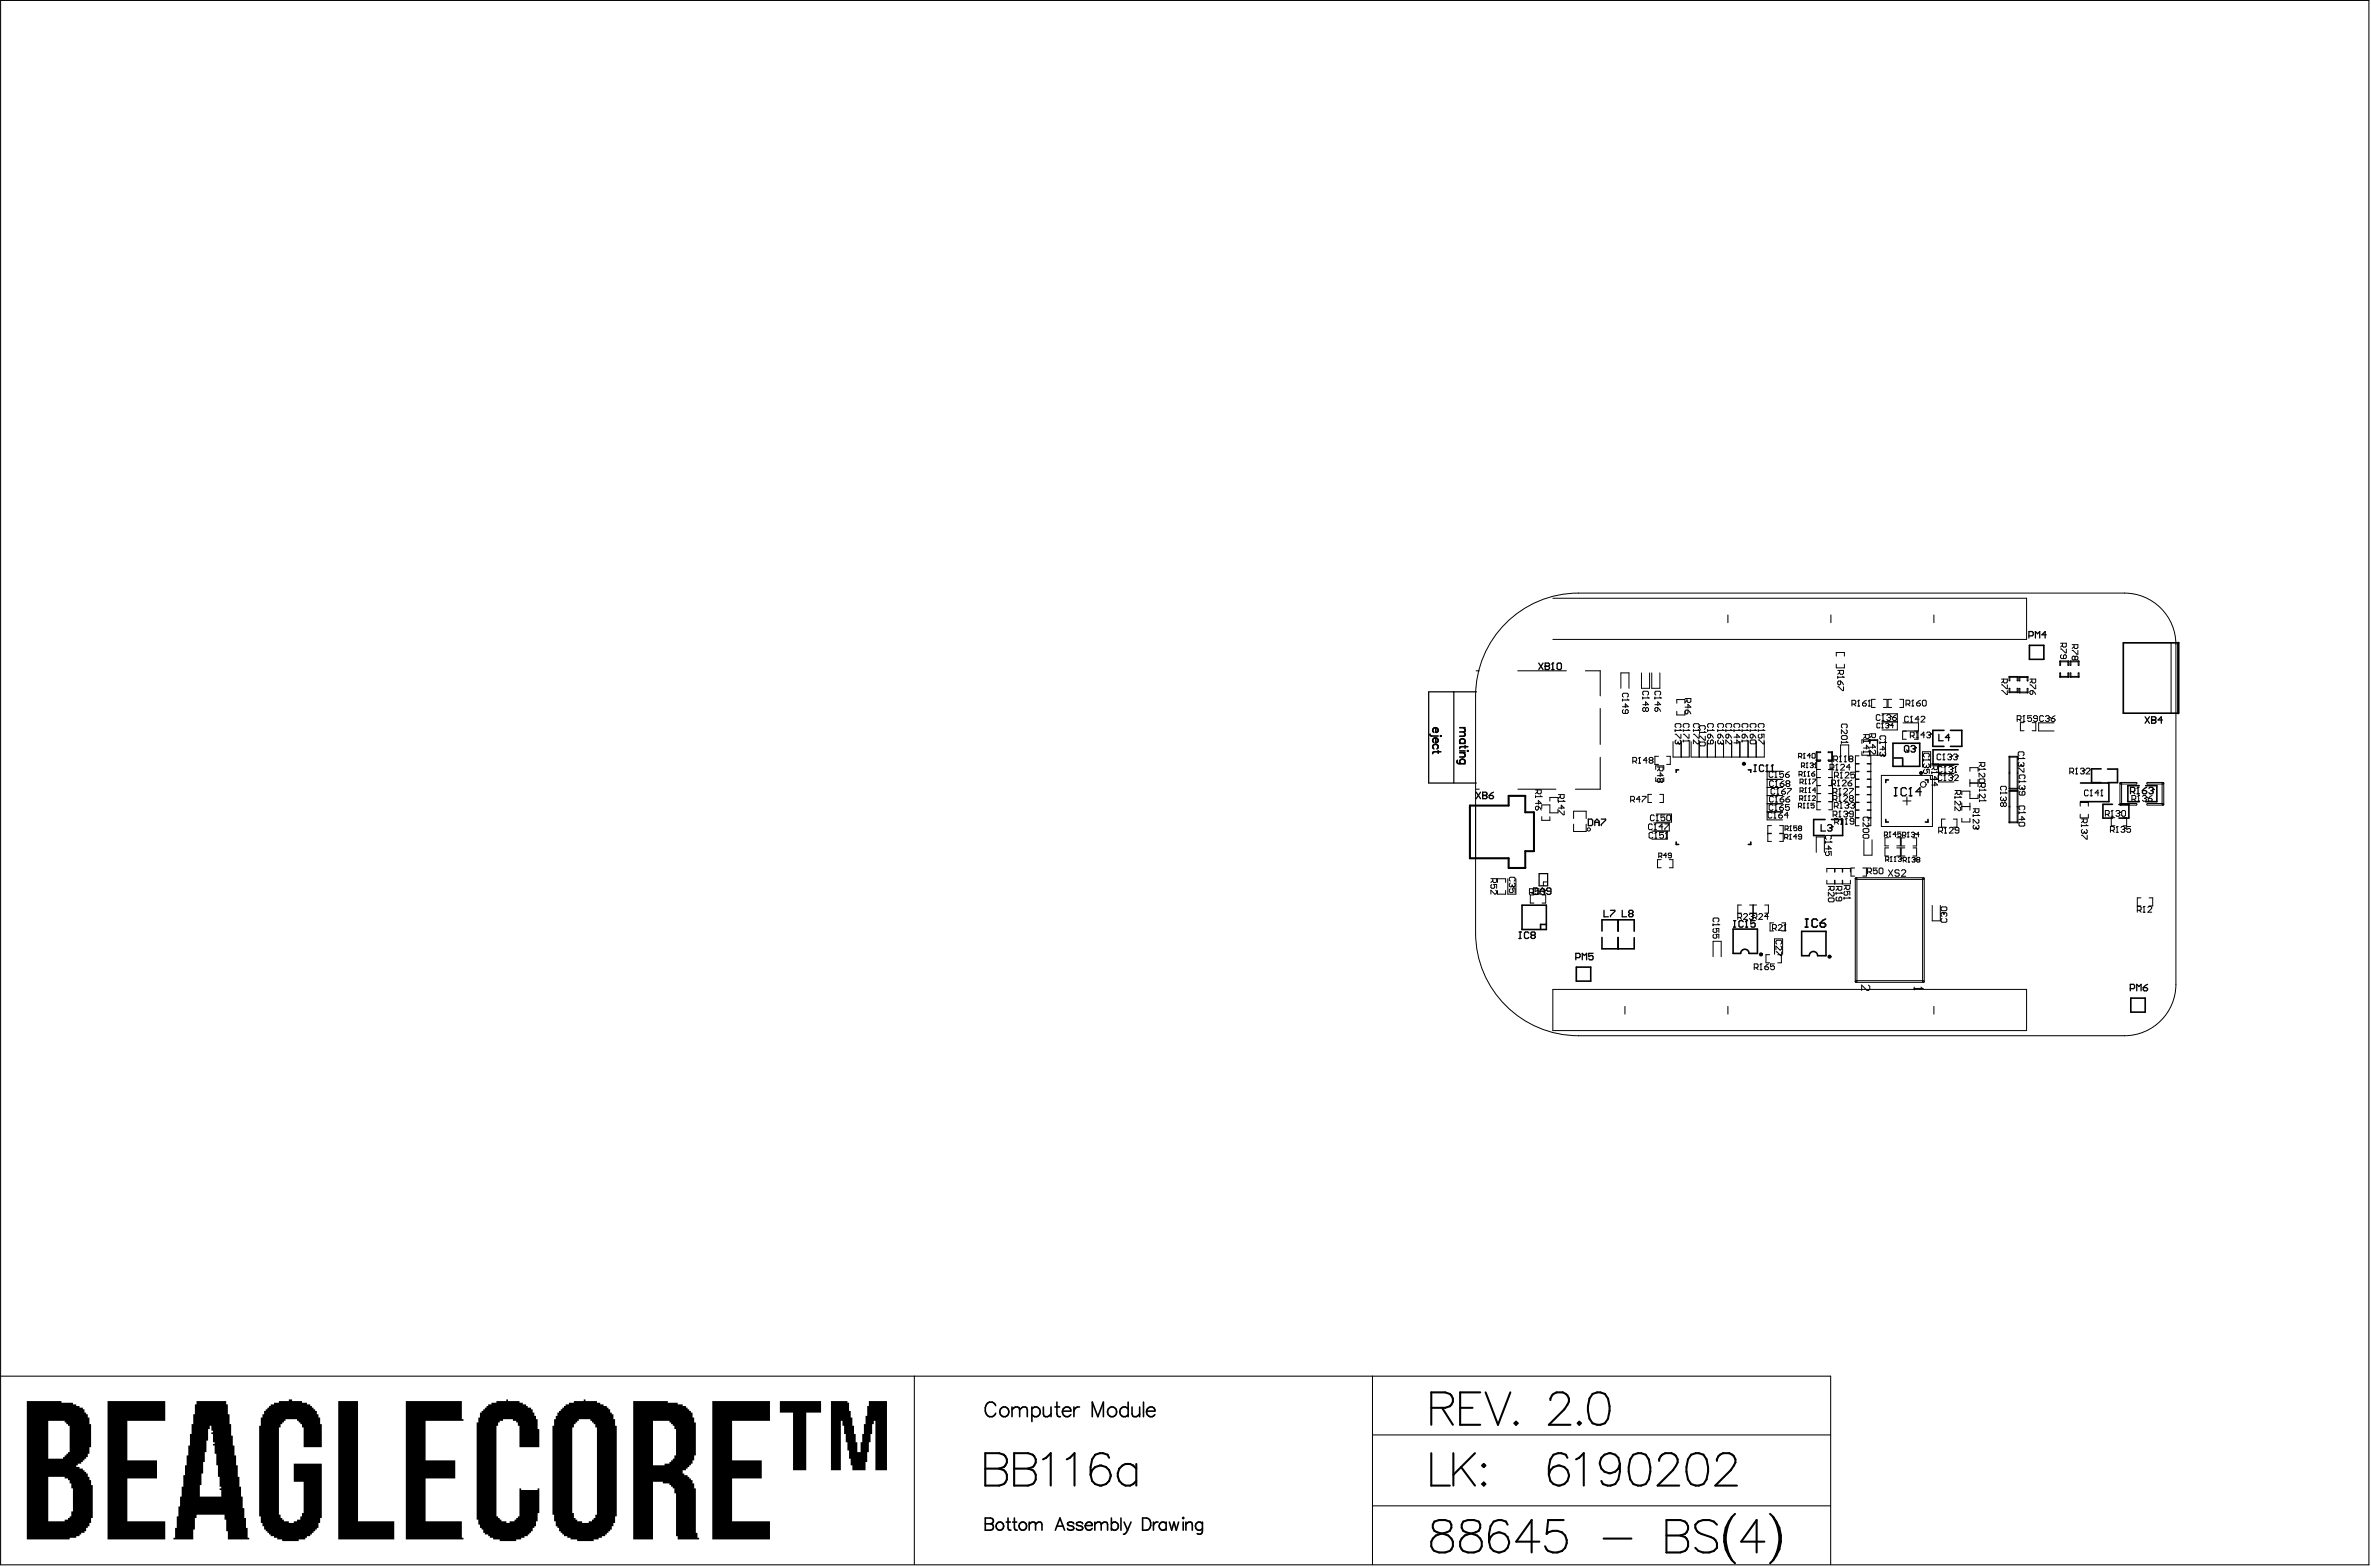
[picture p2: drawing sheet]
<svg xmlns="http://www.w3.org/2000/svg" width="487mm" height="322mm" viewBox="0 0 487 322" stroke-linecap="round" stroke-linejoin="round" font-family="sans-serif">
<g fill="#000">
<path d="M54.2 289.7h.4v-.3h.3v-.4h.3v-.3h.4v-.4h.7v-.3h1v-.3h2v-.4h.7v.4h2v.3h1v.3h.7v.4h.3v.3h.4v.4h.3v.3h.4v.7h.3v.6h.3v1.4h.4v4.7h-3.8v-4h-.3v-.7h-.3v-.3h-.4v-.4h-.3v-.3h-2.4v.3h-.3v.4h-.4v.3h-.3v.7h-.3v17.9h.3v.7h.3v.3h.4v.4h1v.3h1v-.3h.7v-.4h.7v-.7h.3v-.6h.3v-6.5h-2v-3.7h5.8v11.2h-.4v1h-.3v1h-.3v.3h-.4v.4h-.3v.3h-.4v.4h-.3v.3h-.7v.3h-.3v.4h-1.4v.3h-3.4v-.3h-1v-.4h-.6v-.3h-.7v-.3h-.4v-.4h-.3v-.3h-.3v-.4h-.4v-.6h-.3v-.7h-.3v-1.4h-.4v-18.6h.4v-1.7h.3v-.6h.3zM98.5 290h.4v-.3h.3v-.3h.4v-.4h.3v-.3h.3v-.4h.7v-.3h1v-.3h2.1v-.4h.3v.4h2.4v.3h.6v.3h.7v.4h.4v.3h.6v.4h.4v.6h.3v.7h.4v.7h.3v2h.3v3.7h-4v-4.4h-.4v-.6h-.3v-.4h-.7v-.3h-2v.3h-.7v.4h-.3v.6h-.4v18.6h.4v.4h.3v.3h.3v.4h1.1v.3h.6v-.3h1.1v-.4h.3v-.3h.3v-.4h.4v-5.7h.3v.3h3.4v-.3h.3v5.1h-.3v1.7h-.3v1h-.4v.3h-.3v.7h-.4v.3h-.3v.4h-.3v.3h-.7v.3h-.7v.4h-1v.3h-3.4v-.3h-1.3v-.4h-.7v-.3h-.4v-.3h-.6v-.4h-.4v-.7h-.3v-.3h-.4v-.7h-.3v-1h-.3v-19.9h.3v-1.1h.3zM160.1 287.7h8.5v2.3h-3.1v11.9h-2.7v-11.9h-2.7zM22.1 287.7h11.8v4h-7.8v8.1h6.1v3.8h-6.1v8.8h7.8v3.7h-11.8zM69.5 287.7h4v24.7h7.5v3.7h-11.5zM83.3 287.7h11.5v3.7h.4v.3h-7.8v8.1h6.1v3.8h-6.1v8.8h7.4v3.3h.4v.4h-11.9zM146.3 287.7h11.8v4h-7.8v8.1h6.1v3.8h-6.1v8.8h7.8v3.7h-11.8zM170.6 287.7h3.4v.3h.3v1.7h.4v1.3h.3v1.7h.4v1.7h.3v1.7h.3v2h.7v-2h.3v-1.7h.4v-2h.3v-1.7h.4v-2h.3v-1h3.7v14.2h-2.3v-10.2h-.4v.7h-.3v2h-.4v1.7h-.3v2h-.3v2.1h-.4v1.7h-2.7v-1h-.3v-1.4h-.4v-1.7h-.3v-1.7h-.3v-1.7h-.4v-1.7h-.3v-1h-.4v10.2h-2z"/>
<path d="M40.4 287.7v.6h-.4v2.1h-.3v2h-.4v2h-.3v2.4h-.3v2h-.4v2.1h-.3v2h-.4v2.4h-.3v2h-.3v2h-.4v2h-.3v2.4h-.3v2h-.4v.4h4.1v-2.1h.3v-2.3h.4v-.7h5.7v1h.3v2.4h.4v1.7h4.4v-.4h-.4v-2h-.3v-2h-.3v-2.1h-.4v-2.3h-.3v-2h-.3v-2.1h-.4v-2.3h-.3v-2.1h-.4v-2h-.3v-2h-.3v-2.4h-.4v-2h-.3v-2.1h-.4v-.6zM43.1 292.7h.3v1.1h.3v.3h-.3v.3h.3v1.7h.4v.4h-.4v.3h.4v1.7h.3v2.4h.4v2.3h.3v2.1h.3v.3h-.3v.3h.3v1.4h-4.4v-2.4h.4v-2.4h.3v-2.3h.3v-2.1h.4v-2.3h.3v-2.4h.4z"/>
<path d="M114.5 290v.7h-.4v.7h-.3v1.3h-.4v18.3h.4v1.4h.3v1h.4v.3h.3v.7h.3v.3h.4v.4h.3v.3h.7v.3h.7v.4h1.3v.3h3.4v-.3h1v-.4h.7v-.3h.7v-.3h.3v-.4h.3v-.3h.4v-.4h.3v-.6h.4v-.7h.3v-1.4h.3v-18.6h-.3v-1.3h-.3v-1h-.4v-.4h-.3v-.6h-.4v-.4h-.3v-.3h-.7v-.4h-.7v-.3h-.6v-.3h-2.4v-.4h-.3v.4h-2.1v.3h-1v.3h-.7v.4h-.3v.3h-.3v.4h-.4v.3h-.3v.3zM117.8 292.4h.4v-.3h.3v-.4h.4v-.3h2.3v.3h.4v.4h.3v.3h.3v.7h.4v17.9h-.4v.7h-.3v.3h-.3v.4h-.7v.3h-1.4v-.3h-1v-.4h-.3v-.3h-.4v-1h-.3v-17.6h.3z"/>
<path d="M5.5 287.7v28.4h8.8v-.4h1.4v-.3h.6v-.3h.4v-.4h.6v-.3h.4v-.7h.3v-.3h.4v-.7h.3v-1h.3v-6.8h-.3v-1h-.3v-.7h-.4v-.7h-.3v-.3h-.4v-.3h-.3v-.4h-.7v-.3h-.6v-.3h.3v-.4h.7v-.3h.3v-.4h.3v-.3h.4v-.3h.3v-.7h.4v-1.4h.3v-4.7h-.3v-1.4h-.4v-.6h-.3v-.4h-.4v-.6h-.3v-.4h-.7v-.3h-.6v-.4h-.7v-.3h-2.4v-.3zM9.9 291.7h3.4v.4h.3v.3h.4v.3h.3v5.4h-.3v.4h-.4v.3h-.3v.4h-.4v.3h-3zM9.9 303.2h3.4v.4h.7v.3h.3v.7h.3v1h.4v4.7h-.4v1h-.3v.4h-.3v.3h-.7v.4h-3.4z"/>
<path d="M130 287.7v28.4h4.1v-11.9h2v.4h1.4v.3h.3v.4h.3v.3h.4v1h.3v8.8h.4v.7h4.3v-.4h-.3v-1h-.3v-9.1h-.4v-1h-.3v-.7h-.3v-.3h-.4v-.4h-.3v-.3h-.7v-.4h-.3v-.6h.6v-.4h.4v-.3h.3v-.3h.4v-.4h.3v-.7h.3v-1h.4v-6.7h-.4v-1.1h-.3v-1h-.3v-.3h-.4v-.3h-.3v-.4h-.4v-.3h-.6v-.4h-1v-.3h-2.1v-.3zM134.1 291.7h3.4v.4h.3v.3h.3v.3h.4v.7h.3v5.4h-.3v.7h-.4v.3h-.3v.4h-.3v.3h-1.1v.4h-2.3z"/>
</g>
<g fill="none" stroke="#000" stroke-width=".21">
<path d="M.1 .1h486.3v321.2h-486.3zM303.1 137.7h.6M308.6 128.6a21.1 21.1 0 0 1 15.5-6.8h112.1a10.6 10.6 0 0 1 10.6 10.5v69.8a10.6 10.6 0 0 1-10.6 10.6h-112.1a21.1 21.1 0 0 1-21.1-21.2v-48.6a21.1 21.1 0 0 1 5.6-14.3zM311.6 137.7h10M318.8 122.8h97.3v8.5h-97.3M325.5 137.7h3.1v5.2M337 138.2v3.1h1.7v-3.1M339.2 138.2v3.1h1.6v-3.1M354.8 126.3v1.5M375.9 126.3v1.5M377 136.4v.7h1.7v-.7M377 134.7v-.7h1.7v.7"/>
<path d="M377.3 139h1.2M377.3 137.7h1.2v.5l-.2 .2h-.4l-.2-.2v-.5M377.3 138.8v.4M377.7 138.1l-.4 .3M377.9 139.8l.6 .8M378.3 138.8l.2 .2M378.5 139h.1M397.1 126.3v1.5M411 139.4h1.2v.6l-.2 .2h-.4l-.2-.2v-.6M411.4 139.8l-.4 .4M412.5 138.9l.2 .1-.1 .8zM412.5 138.9l1.8 .1-1.7 .1z"/>
<path d="M414.2 138.9l.1 .1v.8zM414.6 138.9l.1 .1v.8zM414.6 138.9l1.8 .1-1.7 .1zM416.3 138.9l.1 .1-.1 .8zM416.8 139.4h1.2v.6l-.2 .2h-.4l-.2-.2v-.6M417.2 139.8l-.4 .4M423 138.2h.1l-.1 .8zM423 138.9l1.8 .1h-1.8zM423 135.7l.1 .1-.1 .8zM423 135.7l1.8 .1-1.8 .1zM423.1 132.1h1.2v.6l-.2 .2h-.4l-.2-.2v-.6M423.1 133.2h.2l.8 .8h.2v-.8"/>
<path d="M423.3 134.4l-.2 .2v.4l.2 .2h.8l.2-.2v-.4l-.2-.2-.4 .2v.6M423.5 132.5l-.4 .4M424.6 138.2h.2l-.1 .8zM424.6 135.7l.2 .1-.1 .8zM425.1 138.2h.1l-.1 .8zM425.1 135.7l.1 .1-.1 .8zM425.1 138.9l1.8 .1h-1.8zM425.1 135.7l1.8 .1-1.8 .1zM425.5 132.4h1.1v.5l-.2 .2h-.3l-.2-.2v-.5M425.5 133.5h.2l.7 .8h.2v-.8M425.9 132.8l-.4 .3M426.1 134.9l.2-.2 .3 .2v.4l-.2 .2-.3-.2"/>
<path d="M426.1 134.9l-.2-.2-.4 .2v.4l.2 .2 .4-.2M426.1 134.9v.4M426.7 138.2h.2l-.1 .8zM426.7 135.7l.2 .1-.1 .8zM445.8 132v14.4M328.6 155.5v6.5h-5.1M328.6 145.5v7.3M332.8 141.3v-3.1h1.7v3.1M333.1 143.5v.4M333.1 143.7h1.2M333.1 145.1h1.2l-.6-.6v.8M333.3 143.1l-.2-.2v-.4l.2-.2h.8l.2 .2v.4l-.2 .2"/>
<path d="M333.3 145.7l-.2 .2v.4l.2 .2h.8l.2-.2v-.4l-.4-.2-.2 .2v.6M334.1 143.5l.2 .2M334.3 143.7h.1M335.3 156.3h.5l.2-.2v-.4l-.2-.2h-.5v1.2M335.7 156.3l.3 .4M336.4 156.7h.4M336.6 155.5h.1M336.6 155.5l-.2 .2M336.6 155.5v1.2M337.3 143.3h1.2M337.3 144.7h1.2l-.6-.6v.8M337.3 143.1v.4"/>
<path d="M337.5 142.7l-.2-.2v-.4l.2-.2h.8l.2 .2v.4l-.2 .2M337.9 145.5l-.2-.2-.4 .2v.4l.2 .2 .4-.2M337.9 145.5l.2-.2 .4 .2v.4l-.2 .2-.4-.2M337.9 145.5v.4M338.2 156.1h-.8l.6-.6v1.2M338.3 143.1l.2 .2M338.5 143.3h.1M338.8 156.1l-.2-.2 .2-.4h.4l.2 .2-.2 .4M338.8 156.1l-.2 .2 .2 .4h.4l.2-.2-.2-.4M338.8 156.1h.4M339.8 143.1v.4M339.8 143.3h1.2"/>
<path d="M339.8 144.7h1.2l-.6-.6v.8M340 158v-.8h1.6v.8M340 159.6v.8h1.6v-.8M340 145.3h.4v.6l-.2 .2-.4-.2v-.4zM340 142.7l-.2-.2v-.4l.2-.2h.8l.2 .2v.4l-.2 .2M340.3 157.5h1.2v.6l-.2 .2h-.4l-.2-.2v-.6M340.3 159.3h1.2l-.6-.6v.8M340.4 145.3l.6 .8M340.5 155.3h-.7v1.6h.7M340.7 157.9l-.4 .4M340.8 143.1l.2 .2M341 143.3h.1"/>
<path d="M342.2 155.3h.8v1.6h-.8M343.5 152.3v3.1h3.4v-3.1M344 150h1.1M344 150.8h.2l.7 .7h.2v-.7M344 149.8v.4M344.2 149.4l-.2-.2v-.4l.2-.2h.7l.2 .2v.4l-.2 .2M344.2 151.9l-.2 .2v.4l.2 .2 .3-.2M344.3 144.4v-.8h1.7v.8M344.5 152.5l.2 .2M344.5 152.3v.2M344.7 152.7h.1M344.9 151.9l.2 .2v.4l-.4 .2"/>
<path d="M344.9 149.8l.2 .2M345.1 150h.1M345.2 152.3v3.1M345.6 150.8h.2l.8 .7h.2v-.7M345.6 150h1.2M345.6 149.8v.4M345.6 151.9v.4M345.6 152.1h1.2M345.8 149.4l-.2-.2v-.4l.2-.2h.8l.2 .2v.4l-.2 .2M346 143.4h1.2v.6l-.2 .2h-.4l-.2-.2v-.6M346 145.2h1.2l-.6-.6v.8M346.4 143.8l-.4 .4"/>
<path d="M346.6 145.8h-.4l-.2 .2v.8h-1.7v-.8M346.6 145.8v.6l-.2 .2-.4-.2M346.6 145.8l.6 .8M346.6 151.9l.2 .2M346.6 149.8l.2 .2M346.8 150h.1M346.8 152.1h.1M347.2 152.3v3.1h15.1v-3.1M347.7 150.8h.2l.8 .7h.2v-.7M347.7 150h1.2M347.7 149.8v.4M347.9 149.4l-.2-.2v-.4l.2-.2h.8l.2 .2v.4l-.2 .2"/>
<path d="M348.7 151.9l.2 .2v3.3M348.7 149.8l.2 .2M348.9 150h.1M348.9 152.5l-.4 .2-.8-.8v.8M349 151.2h.2l.7 .8h.2v-.8M349 152.5l.2-.1h.7l.2 .1v.4l-.2 .2h-.7l-.2-.2zM349 150.2v.4M349 150.4h1.1M349.2 149.8l-.2-.2v-.4l.2-.2h.7l.2 .2v.4l-.2 .2M349.9 150.2l.2 .2M350.1 150.4h.1M350.6 152.3v3.1"/>
<path d="M350.6 150h1.2M350.6 150.9l.2-.1h.4v.5l-.4 .2-.2-.2zM350.6 149.8v.4M350.8 149.4l-.2-.2v-.4l.2-.2h.8l.2 .2v.4l-.2 .2M350.8 151.9l-.2 .2v.4l.2 .2h.8l.2-.2v-.4l-.2-.2-.4 .2v.6M351.2 150.8l.6 .7M351.6 149.8l.2 .2M351.8 150h.1M352.2 152.3v3.1M352.7 150h1.2M352.7 150.9l.2-.1h.4v.5l-.2 .2-.4-.2zM352.7 149.8v.4"/>
<path d="M352.9 149.4l-.2-.2v-.4l.2-.2h.8l.2 .2v.4l-.2 .2M352.9 151.9l-.2 .2v.4l.2 .2 .4-.2M353.3 150.8l.6 .7M353.3 152.3v.2M353.3 152.5l.2 .2M353.5 152.7h.1M353.7 151.9l.2 .2v3.3M353.7 149.8l.2 .2M353.9 150h.1M353.9 152.5l-.4 .2M354.4 150h1.1M354.4 150.9l.2-.1h.4v.5l-.2 .2-.4-.2z"/>
<path d="M354.4 149.8v.4M354.6 149.4l-.2-.2v-.4l.2-.2h.8l.1 .2v.4l-.1 .2M355 150.8l.5 .7M355.4 151.9l.1 .2v.4l-.1 .2h-.2l-.8-.8v.8M355.4 149.8l.1 .2M355.5 150h.1M355.6 152.3v3.1M356 150h1.2M356 149.8v.4M356 151.3h1.2l-.6-.5v.7M356 152.5h1.2l-.6-.6v.8M356.2 149.4l-.2-.2v-.4l.2-.2h.8l.2 .2v.4l-.2 .2"/>
<path d="M357 149.8l.2 .2M357.2 150h.1M357.2 152.3v3.1M357.3 152.3v3.1M357.7 150h1.2M357.7 150.9l.2-.1h.4v.5l-.2 .2-.4-.2zM357.7 152.1h1.2M357.7 149.8v.4M357.7 151.9v.4M357.9 149.4l-.2-.2v-.4l.2-.2h.8l.2 .2v.4l-.2 .2M358.3 150.8l.6 .7M358.7 149.8l.2 .2"/>
<path d="M358.7 151.9l.2 .2M358.9 150h.1M358.9 152.1h.1M358.9 152.3v3.1M359.4 150.9l.2-.1h.4v.5l-.2 .2-.4-.2zM359.4 152.1l.2-.2h.7l.2 .2v.4l-.2 .2h-.7l-.2-.2zM359.4 149.8v.4M359.4 150h1.1M359.6 149.4l-.2-.2v-.4l.2-.2h.7l.2 .2v.4l-.2 .2M360 150.8l.5 .7M360.3 149.8l.2 .2M360.5 150h.1"/>
<path d="M360.6 152.3v3.1M361 150h1.2M361 151.9h.2l.8 .8h.2v-.8M361 149.8v.4M361.2 149.4l-.2-.2v-.4l.2-.2h.8l.2 .2v.4l-.2 .2M361.2 150.8l-.2 .1v.4l.2 .2h.4l.2-.2-.2-.5h.6v.7M362 149.8l.2 .2M362.2 150h.1M364 158.6l-.2-.2h-.3l-.2 .2v.8l.2 .2h.3l.2-.2M364.4 159.6h.4M364.6 158.4h.1M364.6 158.4v1.2"/>
<path d="M364.6 158.4l-.2 .2M366 158.4h-3.2v9.9h3.2M366.2 158.4h-.8v.6l.4-.2 .4 .2v.4l-.2 .2h-.4l-.2-.2M366.6 159h.6l.2 .4-.2 .2h-.4l-.2-.2zM367.4 158.4l-.8 .6M369.3 155.3h.5l.2-.5-.2-.1h-.5v1M369.4 159h.5l.1-.5-.1-.1h-.5v1M369.6 155.3l.4 .4M369.7 159l.3 .4M369.9 157.3h.5l.1-.5-.1-.2h-.5v1M370.2 157.3l.3 .3M370.3 155.7h.3"/>
<path d="M370.4 159.4h.3M370.4 154.7h.1M370.4 154.7l-.1 .1M370.4 154.7v1M370.5 158.4h.1M370.5 158.4l-.1 .1M370.5 158.4v1M370.7 160h.1M370.7 160v.9M370.7 160l-.1 .1M370.9 157.6h.3M371 156.6h.1"/>
<path d="M371 156.6l-.1 .2M371 156.6v1M371.2 159.4h.3M371.3 158.4h.1M371.3 158.4v1M371.3 158.4l-.1 .1M371.5 160h.1M371.5 160v.9M371.5 160l-.1 .1M371.7 156.8l.5-.2 .1 .4M371.7 155.2h-.6l.5-.5v1M372 158.9h.5l.1 .3-.5 .2-.1-.2z"/>
<path d="M372 157.1h.2M372.1 154.8l.1-.1 .5 .1v.7l-.2 .2-.4-.2zM372.2 157.1l.1 .2-.1 .3-.5-.2M372.2 160h.6l-.6 .9M372.3 157h.1M372.3 157l-.1 .1M372.6 158.4l-.6 .5M372.6 157.6h.4M372.8 156.6h.1M372.8 156.6v1M372.8 156.6l-.2 .2M373 156.1h.8l-.8 .1z"/>
<path d="M373 154.4h.8l-.8 .1zM373 154.4h.1l-.1 1.8zM373 159.6h.8M373.8 156.3h-.8l.1 5h.7M373.8 158h-.8M375.4 154.4h.9l-.9 .1zM375.4 156.1h.9l-.9 .1zM375.4 156.3h.8v3.3M375.4 158h.8M375.4 159.6h.8v1.7h-.7M375.8 157.7h.6l.1-.2v-.4l-.1-.2h-.6v1.2M376.1 154.4h.2l-.1 1.8z"/>
<path d="M376.2 157.7l.3 .4M376.5 156h.6l.2-.2v-.4l-.2-.2h-.6v1.2M376.7 159.3h.6l.2-.2v-.4l-.2-.2h-.6v1.2M376.9 156l.4 .4M376.9 158.1h.4M377.1 159.3l.4 .4M377.1 156.9h.1M377.1 156.9l-.2 .2M377.1 156.9v1.2M377.3 140l.2-.2h.4v.6l-.4 .2-.2-.2zM377.3 141h.2l.8 .8h.2v-.8M377.7 156.4h.4"/>
<path d="M377.9 159.7h.4M377.9 155.2h.1M377.9 155.2l-.2 .2M377.9 157.1l.2-.2h.4l.2 .2v.2l-.8 .8h.8M378.1 158.5h.1M378.1 158.5l-.2 .2M378.1 158.5v1.2M378.1 151.2l.2-.2h.8l.2 .2v.4l-.2 .2h-.8l-.2-.2zM378.1 152.2v.4M378.1 152.4h1.2M378.3 149.5l-.2-.2v-.4l.2-.2h.8l.2 .2v.4l-.2 .2M378.7 156.4h.4"/>
<path d="M378.8 158.7l.2-.2h.4l.2 .2v.2l-.8 .8h.8M378.9 155.2h.1M378.9 155.2v1.2M378.9 155.2l-.2 .2M379.1 149.8l.2 .2v.4l-.2 .2h-.2l-.8-.8v.8M379.1 152.2l.2 .2M379.3 152.4h.1M379.6 156.1v-3.1h-1.7v3.4M379.9 155.8l-.2-.2 .2-.4h.4l.2 .2-.2 .4M379.9 155.8l-.2 .2 .2 .4h.4l.2-.2-.2-.4M379.9 155.8h.4M379.9 157.5h-.8l.6-.6v1.2"/>
<path d="M380.3 144.6h.5l.2-.2v-.4l-.2-.2h-.5v1.2M380.7 144.6l.3 .4M380.8 158.5h-.8v.6l.4-.2 .4 .2v.4l-.2 .2h-.4l-.2-.2M381 156.9h.7M381 158.4h.7M381 159.9h.7M381 156.8h.7M381.4 145h.4M381.6 143.8h.1M381.6 143.8l-.2 .2M381.6 143.8v1.2M381.7 155.2h-.7v14.3h.7"/>
<path d="M382.3 152.6v-.7h3.2v.7M382.4 144.4h.6l.2 .4-.2 .2h-.4l-.2-.2zM382.6 153.6h1.2l-.6-.6v.8M382.6 154.4h1.2M382.6 150.8h1.2v.6l-.2 .2h-.4l-.2-.2v-.6M382.6 152v.4M382.6 154.2v.4M382.6 152.2h1.2M383 151.2l-.4 .4M383.2 143.8l-.8 .6M383.4 155.2h.7v14.3h-.7M383.4 156.9h.7"/>
<path d="M383.4 158.4h.7M383.4 159.9h.7M383.4 156.8h.7M383.6 145h.4M383.6 152l.2 .2M383.6 154.2l.2 .2M383.8 143.8h.1M383.8 143.8v1.2M383.8 143.8l-.2 .2M383.8 152.2h.1M383.8 154.4h.1M383.9 151.9v.7"/>
<path d="M383.9 154.3v.8M383.9 150.7h1.2v.6l-.2 .2h-.4l-.2-.2v-.6M383.9 151.8v.4M383.9 152h1.2M383.9 153.4h1.2l-.6-.6v.8M384 151.9v.7M384 154.3v.8M384.3 151.1l-.4 .4M384.9 154l.2 .2v.4l-.2 .2h-.2l-.8-.8v.8M384.9 151.8l.2 .2M385 143.6h-.7v1.7h.7M385.1 152h.1"/>
<path d="M385.5 151.9v3.2M385.5 154.3v.8M386 152.3v.4M386 152.5h1.2M386 153.8h1.2l-.6-.6v.8M386 148.6l-.1-.1-.5 .1v.7l.1 .2 .5-.2M386 146.9l-.2-.2h-.4l-.1 .2v.8l.1 .2h.4l.2-.2M386.2 151.9l-.2-.2v-.4l.2-.2h.8l.2 .2v.4l-.2 .2M386.2 154.4l-.2 .2v.4l.2 .2 .4-.2M386.3 159.2h10.5v10.5h-10.5zM386.3 149.5h.4M386.4 146.5h3.2v3.4h-3.2"/>
<path d="M386.4 148.2h3.2M386.4 147.9h.4M386.5 148.5h.1M386.5 148.5v1M386.5 148.5l-.2 .1M386.6 154.8v.2M386.6 155l.2 .2M386.6 146.7h.1M386.6 146.7v1.2M386.6 146.7l-.2 .2M386.7 143.6h.8v1.7h-.8M386.8 155.2h.1"/>
<path d="M387 154.4l.2 .2v.4l-.4 .2M387 152.3l.2 .2M387.1 151.9v3.2h-4.8v-.8M387.2 148.6l.4-.1 .2 .3M387.2 152.5h.1M387.4 146.9l.2-.2h.4l.2 .4M387.5 149h.1M387.6 149l.2 .1-.2 .4-.4-.2M387.8 148.8h.1M387.8 148.8l-.2 .2M387.8 147.3h.2M388 147.3l.2 .2-.2 .4h-.4l-.2-.2"/>
<path d="M388.2 147.1h.1M388.2 147.1l-.2 .2M388.4 143.6h-.7v1.7h.7M388.6 147.3h.6l.2 .4-.2 .2h-.4l-.2-.2zM388.8 149h-.7l.5-.5v1M389.4 146.7l-.8 .6M390.1 143.6h.7v1.7h-.7M390.7 148.4h3.2v1.7h-3.2M391.4 144.6h.6l.2-.2v-.4l-.2-.2h-.6v1.2M391.4 150.1h-.7v1.7h.7M391.8 144.6l.4 .4M391.9 147.3l-.2-.2h-.4l-.2 .2v.8l.2 .2h.4l.2-.2"/>
<path d="M392.2 151.1h.6l.2-.2v-.4l-.2-.2h-.6v1.2M392.3 148.3h.4M392.5 147.1h.1M392.5 147.1v1.2M392.5 147.1l-.2 .2M392.5 145h.4M392.6 151.1l.4 .4M392.7 143.8h.1M392.7 143.8l-.2 .2M392.7 143.8v1.2M393.1 150.1h.7v1.7h-.7M393.4 151.5h.4"/>
<path d="M393.5 144.4h.6l.2 .4-.2 .2h-.4l-.2-.2zM393.6 150.3h.1M393.6 150.3l-.2 .2M393.6 150.3v1.2M394 147.7h-.8l.6-.6v1.2M394.3 143.8l-.8 .6M394.4 147.3l.2-.2h.4l.2 .2v.2l-.8 .8h.8M394.7 144l.2-.2h.4l.2 .2v.8l-.2 .2h-.4l-.2-.2zM394.7 157.5v-3.2h1.7v3.2M395 156h1.1M395 155.8v.4M395.1 158l-.1 .2v.4l.1 .2h.4l.2-.2-.2-.6h.6v.8"/>
<path d="M395.1 155.4l-.1-.2v-.3l.1-.2h.8l.2 .2v.3l-.2 .2M395.1 156.8l-.1 .2v.4l.1 .2 .4-.2M395.2 150.9h-.8l.6-.6v1.2M395.5 157.4l.2 .2M395.5 157.2v.2M395.6 150.5l.2-.2h.4l.2 .4M395.7 157.6h.1M395.9 156.8l.2 .2v.4l-.4 .2M395.9 155.8l.2 .2M396 150.9h.2M396.1 156h.1M396.2 150.9l.2 .2-.2 .4h-.4l-.2-.2"/>
<path d="M396.4 157.6v-.7h1.6v1.9h3.2M396.4 159.3v.7h1.6M396.4 150.7h.1M396.4 150.7l-.2 .2M396.7 157.2h1.1v.6l-.2 .2h-.4l-.1-.2v-.6M396.7 158.4v.4M396.7 158.6h1.1M397.1 157.6l-.4 .4M397.6 158.4l.2 .2M397.8 158.6h.1M397.8 160l-.6-.6v.8M398 157.1h3.2"/>
<path d="M398.5 155l-.2-.2h-.4l-.2 .2v.8l.2 .2h.4l.2-.2M398.7 159.3l-.2-.2h-.4l-.2 .2v.8l.2 .2h.4l.2-.2M398.8 157.6l-.2-.2h-.4l-.2 .2v.8l.2 .2h.4l.2-.2M398.9 156h.4M399.1 154.8h.1M399.1 154.8v1.2M399.1 154.8l-.2 .2M399.2 158.6h.4M399.3 159.1h.1M399.3 159.1v1.2M399.3 159.1l-.2 .2M399.4 157.4h.1"/>
<path d="M399.4 157.4v1.2M399.4 157.4l-.2 .2M399.9 155l.2-.2h.4l.2 .4M400.1 159.3l.2-.2h.4l.2 .4M400.2 157.6l.2-.2h.4l.1 .4M400.3 155.4h.2M400.5 155.4l.2 .2-.2 .4h-.4l-.2-.2M400.5 159.7h.2M400.6 158h.2M400.7 155.2h.1M400.7 155.2l-.2 .2M400.7 159.7l.2 .2-.2 .4h-.4l-.2-.2"/>
<path d="M400.8 158l.1 .2-.1 .4h-.4l-.2-.2M400.9 159.5h.1M400.9 159.5l-.2 .2M400.9 157.8h.1M400.9 157.8l-.1 .2M401.1 155l.2-.2h.4l.2 .4M401.2 158.9h-3.2v1.7h3.2M401.3 159.3l.2-.2h.4l.2 .2v.2l-.8 .8h.8M401.3 158.6h.4M401.5 155.4h.2M401.5 157.4h.1M401.5 157.4v1.2"/>
<path d="M401.5 157.4l-.2 .2M401.7 155.4l.2 .2-.2 .4h-.4l-.2-.2M401.9 155.2h.1M401.9 155.2l-.2 .2M404.5 158.4v-.8h1.6v.8M406.4 156.6h1.1v.6l-.2 .2h-.4l-.1-.2v-.6M406.4 157.8v.3M406.4 158h1.1M406.8 157l-.4 .4M407.3 158.7l.2 .2v.4l-.2 .2h-.2l-.7-.8v.8M407.3 157.8l.2 .2M407.5 158h.1"/>
<path d="M411 140.6h.2l.8 .8h.2v-.8M411 141.8h.2l.8 .8h.2v-.8M412.5 141.3l.2 .1-.1 .8zM412.5 155.3l.2 .1-.1 3.2zM412.5 158.7l.2 .1-.1 3.2zM412.5 155.3l1.8 .1h-1.7zM412.5 142.1h1.8l-1.7 .1zM414.2 147.7h.6l.2-.2v-.4l-.2-.2h-.6v1.2M414.2 141.3l.1 .1v.8zM414.2 155.3l.1 .1v3.2zM414.2 158.7l.1 .1v3.2zM414.4 157.7h.2l.8 .8h.2v-.8"/>
<path d="M414.4 155.5v.4M414.4 155.7h1.2M414.6 147.7l.4 .4M414.6 155.2l-.2-.2v-.4l.2-.2h.8l.2 .2v.4l-.2 .2M414.6 156.5l-.2 .2v.4l.2 .2 .4-.2M414.6 141.4h.1v.8zM414.6 142.1l1.8 .1h-1.7zM414.8 159.9l-.2-.2v-.4l.2-.2h.8l.2 .2v.4l-.2 .2M415 157.1l.2 .2M415 156.9v.2M415.2 157.3h.1M415.4 148.1h.4"/>
<path d="M415.4 156.5l.2 .2v.4l-.4 .2M415.4 155.5l.2 .2M415.6 146.9h.1M415.6 146.9v1.2M415.6 146.9l-.2 .2M415.6 155.7h.1M415.6 148.4h-.8v1.6h.8M416.3 141.4h.1l-.1 .8zM416.8 140.6h.2l.8 .8h.2v-.8M416.8 142l.2-.2h.4v.6l-.4 .2-.2-.2zM417.1 146.9h-.7v.6l.3-.2 .4 .2v.4l-.2 .2h-.4l-.1-.2M417.3 148.4h.7v1.6h-.7"/>
<path d="M417.4 141.8l.6 .8M418.3 147.5h-.6l-.2-.2 .2-.4h.4l.2 .2v.8l-.2 .2h-.4l-.2-.2M419.6 147.1l-.2-.2h-.4l-.2 .2v.8l.2 .2h.4l.2-.2M420 147.1l.2-.2h.4l.2 .4M420.4 147.5h.2M420.6 147.5l.2 .2-.2 .4h-.4l-.2-.2M420.8 147.3h.1M420.8 147.3l-.2 .2M421.2 147.5h.6l.2 .4-.2 .2h-.4l-.2-.2zM421.8 148.4h-3.2v1.7h3.2M422 146.9l-.8 .6M425 158.5h.6l.2-.2v-.4l-.2-.2h-.6v1.2"/>
<path d="M425.4 158.5l.4 .4M426.2 158.9h.4M426.4 157.7h.1M426.4 157.7l-.2 .2M426.4 157.7v1.2M427.2 157.9l.2-.2h.4l.1 .4M427.6 158.3h.2M427.8 158.3l.1 .2-.1 .4h-.4l-.2-.2M427.9 158.1h.1M427.9 158.1l-.1 .2M428.3 157.9l.2-.2h.4l.2 .2v.2l-.8 .8h.8M303.1 162h.6"/>
<path d="M311.7 162h7.8M315.3 162.2h1.2v.6l-.2 .2h-.4l-.2-.2v-.6M315.3 163.4v.4M315.3 165.7l.2-.2h.4v.6l-.4 .2-.2-.2zM315.3 163.6h1.2M315.3 164.9h1.2l-.6-.5v.7M315.7 162.6l-.4 .4M315.9 165.5l.6 .8M316.3 163.4l.2 .2M316.5 163.6h.1M316.6 166v-.7h1.6v.7M316.6 167.7v.7h1.6v-.7"/>
<path d="M318.2 164.5v-.8h1.7v.8M318.2 166.1v.8h1.7v-.8M320 163.1h1.2v.6l-.2 .2h-.4l-.2-.2v-.6M320 166.5h.2l.8 .8h.2v-.8M320 164.3v.4M320 164.5h1.2M320 165.9h1.2l-.6-.6v.8M320.4 163.5l-.4 .4M321 164.3l.2 .2M321.2 164.5h.1M323.1 168.1v-1.5h2.6v1.5M323.1 169.2v1.5h2.6v-1.5"/>
<path d="M334.8 164.3h.6l.2-.2v-.4l-.2-.2h-.6v1.2M335.2 164.3l.4 .4M336.8 164.1h-.8l.6-.6v1.2M337.2 163.5h.8v.2l-.8 .8v.2M339.1 163.1h-.7v1.7h.7M339.3 169.4l-.2-.2h-.4l-.2 .2v.8l.2 .2h.4l.2-.2M339.4 171.1l-.2-.2h-.4l-.2 .2v.8l.2 .2h.4l.2-.2M339.6 169h3.2v1.6h-3.6M339.7 170.4h.4M339.7 167.5l-.2-.2h-.4l-.2 .2v.8l.2 .2h.4l.2-.2M339.8 172.1h.4M339.9 169.2h.1"/>
<path d="M339.9 169.2v1.2M339.9 169.2l-.2 .2M340 170.9h.1M340 170.9v1.2M340 170.9l-.2 .2M340 167.1h3.2v1.7h-3.2M340.1 168.5h.4M340.3 167.3h.1M340.3 167.3v1.2M340.3 167.3l-.2 .2M340.6 175.8h.5l.1-.2-.1-.4h-.5v.9M340.8 163.1h.7v1.7h-.7"/>
<path d="M340.9 160.1l.2-.2 .4 .2v.3l-.2 .2-.4-.2M340.9 160.1v.3M340.9 160.1l-.2-.2-.4 .2v.3l.2 .2 .4-.2M340.9 175.8l.3 .3M341.1 176.5h-.8v1.7h.8M341.4 169.8h-.8l.6-.6v1.2M341.6 170.9h-.8v.6l.4-.2 .4 .2v.4l-.2 .2h-.4l-.2-.2M341.8 169.2h.8v.2l-.8 .8v.2M341.8 167.3h-.8v.6l.4-.2 .4 .2v.4l-.2 .2h-.4l-.2-.2M342 172.1h.4M342.2 170.9h.1M342.2 170.9l-.2 .2"/>
<path d="M342.2 170.9v1.2M342.2 175.6h-.6l.4-.4v.9M342.2 167.5l.2-.2h.4l.2 .2v.8l-.2 .2h-.4l-.2-.2zM342.3 170.6v1.7h-3.1M342.8 176.5h.7v1.7h-.7M343.2 175.6h-.5l-.2-.1 .2-.3 .5 .1v.7l-.2 .1-.5-.1M362.8 160h3.2M362.8 165h3.2M362.8 166.7h3.2M362.8 163.3h3.2M362.8 161.7h3.2M363 171.1h.7"/>
<path d="M363 171.2h.7M363.7 169.5h-.7v3.3h.7M363.8 167l-.2-.2h-.4l-.2 .2v.8l.2 .2h.4l.2-.2M364 165.4l-.2-.2h-.3l-.2 .2v.8l.2 .2h.3l.2-.2M364.1 163.7l-.2-.2h-.4l-.2 .2v.8l.2 .2h.4l.2-.2M364.1 160.5l-.2-.2h-.3l-.2 .2v.8l.2 .2h.3l.2-.2M364.2 168h.4M364.4 166.8h.1M364.4 166.8l-.2 .2M364.4 166.8v1.2M364.4 162.1l-.2-.2h-.4l-.2 .2v.8l.2 .2h.4l.2-.2M364.4 166.4h.4"/>
<path d="M364.5 164.7h.4M364.5 161.5h.4M364.6 165.2h.1M364.6 165.2v1.2M364.6 165.2l-.2 .2M364.7 163.5h.1M364.7 163.5l-.2 .2M364.7 163.5v1.2M364.7 160.3h.1M364.7 160.3v1.2M364.7 160.3l-.2 .2M364.8 163.1h.4"/>
<path d="M365 161.9h.1M365 161.9l-.2 .2M365 161.9v1.2M365.2 167.4h.6l.2 .4-.2 .2h-.4l-.2-.2zM365.4 171.1h.7M365.4 169.5h.7v3.3h-.7M365.4 171.2h.7M365.4 165.8h.6l.2 .4-.2 .2h-.4l-.2-.2zM365.5 164.1h.6l.2 .4-.2 .2h-.4l-.2-.2zM365.5 160.9h.6l.2 .4-.2 .2h-.4l-.2-.2zM365.8 162.5h.6l.2 .4-.2 .2h-.4l-.2-.2zM366 166.8l-.8 .6"/>
<path d="M366.2 165.2l-.8 .6M366.3 163.5l-.8 .6M366.3 160.3l-.8 .6M366.4 172h.5l.2-.2v-.3l-.2-.2h-.5v1M366.5 170.2h.5l.2-.1v-.4l-.2-.1h-.5v1M366.6 161.9l-.8 .6M366.7 164.1h.6l.2 .4-.2 .2h-.4l-.2-.2zM366.8 172l.3 .3M366.8 170.2l.4 .4M366.9 160.9h.4M366.9 160.9l-.2 .2 .2 .4h.4l.2-.2-.2-.4M366.9 160.9l-.2-.2 .2-.4h.4l.2 .2-.2 .4"/>
<path d="M367 161.9h.8v.2l-.8 .8v.2M367.2 167.4h-.8l.6-.6v1.2M367.4 165.2h-.8v.6l.4-.2 .4 .2v.4l-.2 .2h-.4l-.2-.2M367.4 172.3h.4M367.5 163.5l-.8 .6M367.5 170.6h.3M367.6 171.3h.1M367.6 171.3l-.2 .2M367.6 171.3v1M367.7 169.6h.1M367.7 169.6l-.2 .1M367.7 169.6v1"/>
<path d="M368.9 171.8h-.6l.5-.5v1M369 169.6h-.7v.5l.3-.2 .4 .2-.2 .5-.5-.2M369.3 165.6h.5l.1-.5-.1-.2h-.5v1M369.4 170.1l-.1 .1 .1 .4 .5-.2-.1-.3M369.4 170.1l-.1-.2 .1-.3 .5 .1-.1 .4M369.4 170.1h.4M369.5 164h.5l.2-.5-.2-.1h-.5v1M369.6 165.6l.3 .3M369.6 160.6h.5l.1-.5-.1-.1h-.5v.9M369.6 162.4h.5l.1-.2-.1-.4h-.5v.9M369.8 164l.4 .4M369.9 162.4l.3 .3"/>
<path d="M369.9 160.6l.3 .3M369.9 171.8h-.5l-.1-.2 .1-.3h.4l.1 .2v.6l-.1 .2h-.4l-.1-.2M370.2 165.9h.4M370.4 164.9h.1M370.4 164.9l-.2 .2M370.4 164.9v1M370.5 164.4h.3M370.6 162.7h.3M370.6 160.9h.3M370.7 163.4h.1M370.7 163.4l-.2 .1M370.7 163.4v1"/>
<path d="M370.7 161.8h.1M370.7 161.8l-.1 .1M370.7 161.8v.9M371 165.9h.4M371.2 164.9h.1M371.2 164.9v1M371.2 164.9l-.2 .2M371.3 164.4h.3M371.4 162.7h.3M371.4 160.9h.3M371.5 163.4h.1M371.5 163.4v1"/>
<path d="M371.5 163.4l-.2 .1M371.5 161.8h.1M371.5 161.8v.9M371.5 161.8l-.1 .1M372.1 163.5l.2-.1 .5 .1-.7 .9h.7M372.5 164.9h-.6v.5l.3-.2 .3 .2-.2 .5-.4-.2M372.8 162.2h-.6l.5-.4v.9M372.9 175v-3.2h1.7v3.2M373.1 162.9h.7M373.8 164.6h-.7v1.7h.7M373.8 161.3h-.7v3.3M374.8 174.3h1.2l-.6-.6v.8"/>
<path d="M374.8 172.7v.4M374.8 172.9h1.2M375 172.3l-.2-.2v-.4l.2-.2h.8l.2 .2v.4l-.2 .2M375 174.9l-.2 .2v.4l.2 .2h.4l.2-.2-.2-.6h.6v.8M375.1 179.1v-.8h4.8v.8M375.5 161.3h.8v3.3h-.8M375.5 162.9h.8M375.8 172.7l.2 .2M376 172.9h.1M376.1 161h.6l.2-.2v-.4l-.2-.2h-.6v1.2M376.2 164.6v1.7h-.7M376.4 164.1h.6l.2-.2v-.4l-.2-.2h-.6v1.2"/>
<path d="M376.4 167.3h.6l.2-.2v-.4l-.2-.2h-.6v1.2M376.4 162.7h.6l.2-.2v-.4l-.2-.2h-.6v1.2M376.5 161l.4 .4M376.6 165.5h.6l.2-.2v-.4l-.2-.2h-.6v1.2M376.7 178.3v.8M376.7 168.8h.6l.2-.2v-.4l-.2-.2h-.6v1.2M376.8 178.3v.8M376.8 162.7l.4 .4M376.8 167.3l.4 .4M376.8 164.1l.4 .4M377 165.5l.4 .4M377.1 168.8l.4 .4"/>
<path d="M377.3 161.4h.4M377.5 160.2h.1M377.5 160.2v1.2M377.5 160.2l-.2 .2M377.6 163.1h.4M377.6 164.5h.4M377.6 167.7h.4M377.8 161.9h.1M377.8 166.5h.1M377.8 163.3h.1M377.8 161.9v1.2M377.8 163.3v1.2"/>
<path d="M377.8 166.5v1.2M377.8 161.9l-.2 .2M377.8 166.5l-.2 .2M377.8 163.3l-.2 .2M377.8 165.9h.4M377.9 169.2h.4M378 164.7h.1M378 164.7l-.2 .2M378 164.7v1.2M378.1 168h.1M378.1 168v1.2M378.1 168l-.2 .2"/>
<path d="M378.3 160.4l.2-.2h.4l.2 .2v.2l-.8 .8h.8M378.3 178.3v.8M378.4 178.3v.8M378.6 162.1l.2-.2h.3l.2 .2v.2l-.7 .8h.7M378.6 163.5l.2-.2h.3l.2 .2v.2l-.7 .8h.7M378.6 166.7l.2-.2h.3l.2 .4M378.8 164.9l.2-.2h.4l.2 .4M378.9 169.2h.4M378.9 167.1h.2M379.1 168h.1M379.1 168l-.2 .2M379.1 168v1.2"/>
<path d="M379.1 167.1l.2 .2-.2 .4h-.3l-.2-.2M379.2 165.3h.2M379.3 166.9h.1M379.3 166.9l-.2 .2M379.4 165.3l.2 .2-.2 .4h-.4l-.2-.2M379.4 160.8h.6l.2 .4-.2 .2h-.4l-.2-.2zM379.6 165.1h.1M379.6 165.1l-.2 .2M379.7 161.9h.8v.2l-.8 .8v.2M379.9 163.9l-.2-.2 .2-.4h.4l.2 .2-.2 .4M379.9 163.9l-.2 .2 .2 .4h.4l.2-.2-.2-.4M379.9 163.9h.4"/>
<path d="M380 164.9l.2-.2h.4l.2 .4M380.2 160.2l-.8 .6M380.4 165.3h.2M380.5 167.1h-.6l-.2-.2 .2-.4h.4l.2 .2v.8l-.2 .2h-.4l-.2-.2M380.6 165.3l.2 .2-.2 .4h-.4l-.2-.2M380.7 168.6h-.6l-.2-.2 .2-.4h.4l.2 .2v.8l-.2 .2h-.4l-.2-.2M380.8 165.1h.1M380.8 165.1l-.2 .2M380.8 178.2h-.7v1.7h.7M381 164.8h.7M381 160h.7M381 168h.7"/>
<path d="M381 167.9h.7M381 164.7h.7M381 166.4h.7M381 166.3h.7M381 161.5h.7M381 163.2h.7M381 163.1h.7M381 161.6h.7M382.5 178.2h.7v1.7h-.7M382.5 170.3l.2-.2h.8l.2 .2v.4l-.2 .2h-.8l-.2-.2zM382.7 172.4v3.2h1.7v-3.2M382.7 171.3h.8l.2 .2v.4l-.2 .2h-.8l-.2-.2v-.4z"/>
<path d="M382.7 168.6l-.2-.2v-.4l.2-.2h.8l.2 .2v.4l-.2 .2M383.4 164.8h.7M383.4 160h.7M383.4 168h.7M383.4 167.9h.7M383.4 164.7h.7M383.4 166.4h.7M383.4 166.3h.7M383.4 161.5h.7M383.4 163.2h.7M383.4 163.1h.7M383.4 161.6h.7"/>
<path d="M383.5 179h.6l.2-.2v-.4l-.2-.2h-.6v1.2M383.5 168.9l.2 .2v.4l-.2 .2h-.2l-.8-.8v.8M383.9 179l.4 .4M385.4 178.2h-.8v.6l.4-.2 .4 .2v.4l-.2 .2h-.4l-.2-.2M386 178.2h.4l.2 .2v.8l-.2 .2h-.4l-.2-.2v-.8zM386.9 171.5h.5l.2-.5-.2-.2h-.5v1M387.2 176.6h.5l.1-.2v-.3l-.1-.2h-.5v1M387.2 171.5l.4 .3M387.5 176.6l.3 .3M387.7 178.6l.9 1.3M387.8 172h-.8v1.7h.8M387.8 174.1h-.8v1.7h.8"/>
<path d="M387.9 171.8h.3M388.1 170.8h.1M388.1 170.8l-.2 .2M388.1 170.8v1M388.1 176.9h.4M388.3 175.9h.1M388.3 175.9l-.2 .2M388.3 175.9v1M388.6 178.6l-.9 1.3M388.9 176.9h.4M389.1 175.9h.1M389.1 175.9v1"/>
<path d="M389.1 175.9l-.2 .2M389.3 171.3h-.6l.5-.5v1M389.5 172h.7v1.7h-.7M389.5 174.1h.7v1.7h-.7M389.8 176.1l.4-.2 .2 .3M390 178.8l-.3-.2h-.4l-.2 .2 .2 .4h.4l.3 .5-.3 .2h-.4l-.2-.2M390.1 176.4h.1M390.2 176.4l.2 .2-.2 .3-.4-.2M390.3 170.8h-.6v.5l.5-.1 .1 .4-.1 .2-.5-.2M390.4 176.2h.1M390.4 176.2l-.2 .2M390.4 178.8l.2-.2h.5l.2 .2v.2l-.9 .9h.9"/>
<path d="M390.7 171.5h.4l.2-.5-.2-.1h-.4v.9M390.7 164.5h1.7M390.8 176.7h.5l.1-.5-.1-.2h-.5v1M391 171.5l.3 .3M391.1 176.7l.3 .3M391.1 174.1h-.7v1.7h.7M391.1 172h-.7v1.7h.7M391.5 163.6v1.7M391.6 171.8h.4M391.8 177h.3M391.8 170.9h.1M391.8 170.9l-.2 .1"/>
<path d="M391.8 170.9v.9M391.9 176h.1M391.9 176l-.1 .2M391.9 176v1M392.4 171l.5-.1 .2 .3M392.6 176.2l.5-.2 .1 .4M392.8 171.4h.1M392.8 174.1h.7v1.7h-.7M392.8 172h.7v1.7h-.7M392.9 176.5h.2M392.9 171.4l.2 .1-.2 .3-.5-.1M393.1 176.5l.1 .2-.1 .3-.5-.2"/>
<path d="M393.1 171.2h.1M393.1 171.2l-.2 .2M393.2 176.4h.1M393.2 176.4l-.1 .1M393.7 176.5l-.2-.1 .2-.4 .5 .2-.2 .3M393.7 176.5h.3M393.7 176.5l-.2 .2 .2 .3 .5-.2-.2-.3M394.1 171.4h-.7l.5-.5v.9M396.7 161.2h1.1l-.6-.6v.8M398.5 170.7l.4 .3M399.1 160.3h.4M399.3 171h.4"/>
<path d="M399.4 168.2h-.7v1.6l.2 .3v.4l-.2 .2h-.6M399.4 169.8l-1.3 .1v1.1M399.5 169.9h.1M399.5 169.9l-.2 .2M399.5 169.9v1.1M400.2 170.1l.2-.2h.4l.2 .2v.2l-.8 .7h.8M401.1 168.2h.7v1.6M401.1 169.8l.9 .1 .2 .2v.8l-.2 .1h-.4l-.2-.1M401.4 162.3h1.2v.6l-.2 .2h-.4l-.2-.2v-.6M401.4 163.5v.4M401.4 163.7h1.2M401.6 169.9l-.2 .2 .2 .4h.6"/>
<path d="M401.8 162.7l-.4 .4M402.4 164.5l.2 .2v.4l-.2 .2h-.2l-.8-.8v.8M402.4 165.7l.2 .2v.4l-.2 .2h-.2l-.8-.8v.8M402.4 163.5l.2 .2M402.6 163.7h.1M402.8 163.2v-.8h1.7v1.5h1.6v-.7M402.8 164.9v1.4M402.8 165.6h1.7M402.8 168v.8h1.7v-.8M404.5 160v1.5M404.5 164.9v1.4M404.5 160.8h1.6"/>
<path d="M405.1 166.1h1.2v.5l-.2 .2h-.4l-.2-.2v-.5M405.1 167.2v.4M405.1 167.4h1.2M405.3 169.4l-.2 .2v.4l.2 .2 .4-.2M405.5 166.5l-.4 .3M405.7 170l.2 .2M405.7 169.8v.2M405.9 170.2h.1M406.1 168.2l.2 .2v.4l-.2 .2h-.2l-.8-.8v.8M406.1 169.4l.2 .2v.4l-.4 .2M406.1 167.2l.2 .2M406.1 160v1.5"/>
<path d="M406.3 167.4h.1M406.4 160.1l.2-.2h.7l.2 .2v.4l-.2 .2h-.7l-.2-.2zM406.4 160.9h1.2v.5l-.2 .2h-.4l-.2-.2v-.5M406.4 162v.4M406.4 164.2v.4M406.4 162.2h1.2M406.4 164.4h1.2M406.8 161.3l-.4 .3M407.4 163l.2 .2v.4l-.2 .2h-.2l-.8-.8v.8M407.4 162l.2 .2M407.4 164.2l.2 .2M407.6 162.2h.1"/>
<path d="M407.6 164.4h.1M410.8 162.6v.4M410.8 162.8h1.2M411 163.6l-.2 .2v.4l.2 .2 .4-.2M411 162.2l-.2-.2v-.4l.2-.2h.8l.2 .2v.4l-.2 .2M411.4 165l-.2-.2-.4 .2v.4l.2 .2 .4-.2M411.4 165l.2-.2 .4 .2v.4l-.2 .2-.4-.2M411.4 164v.2M411.4 165v.4M411.4 164.2l.2 .2M411.6 164.4h.1M411.8 163.6l.2 .2v.4l-.4 .2"/>
<path d="M411.8 162.6l.2 .2M412 162.8h.1M412.5 162.3l.2 .1-.1 3.2zM412.5 165.6l.2 .1-.1 3.2zM412.5 168.8h1.8l-1.7 .1zM412.5 161.9h1.8l-1.7 .1zM412.5 162.3l1.8 .1-1.7 .1zM414.2 162.3l.1 .1v3.2zM414.2 165.6l.1 .1v3.2zM414.6 166.7v.4M414.6 169l.2-.2h.7l.2 .2v.4l-.2 .2h-.7l-.2-.2zM414.6 168.2h1.1l-.6-.6v.8"/>
<path d="M414.6 166.9h1.1M414.6 160.3v.4M414.6 160.5h1.2M414.8 166.3l-.2-.2v-.4l.2-.2h.7l.2 .2v.4l-.2 .2M414.8 161.3l-.2 .2v.4l.2 .2 .4-.2M414.8 162.5l-.2 .2v.4l.2 .2h.8l.2-.2v-.4l-.2-.2-.4 .2v.6M415.2 161.9l.2 .2M415.2 161.7v.2M415.4 162.1h.1M415.5 166.7l.2 .2M415.6 161.3l.2 .2v.4l-.4 .2M415.6 160.3l.2 .2"/>
<path d="M415.7 166.9h.1M415.8 160.5h.1M427.1 167.2v.7h1.7v-.7M427.1 165.5v-.7h1.7v.7M427.4 169.5h1.2M427.4 168.1h1.2v.6l-.2 .2h-.4l-.2-.2v-.6M427.4 171.5h.2l.8 .8h.2v-.8M427.4 169.3v.4M427.6 170.3l-.2 .2v.4l.2 .2 .4-.2M427.8 168.5l-.4 .4M428 170.9l.2 .2M428 170.7v.2"/>
<path d="M428.2 171.1h.1M428.4 170.3l.2 .2v.4l-.4 .2M428.4 169.3l.2 .2M428.6 169.5h.1M428.8 162.4l-.2-.2h-.4l-.2 .2v.8l.2 .2h.4l.2-.2M429.2 163.4h.4M429.4 162.2h.1M429.4 162.2v1.2M429.4 162.2l-.2 .2M431 162.8h-.8l.6-.6v1.2M431.4 163.4h.4M431.6 162.2h.1"/>
<path d="M431.6 162.2v1.2M431.6 162.2l-.2 .2M432.3 167.2h.6l.2-.2v-.4l-.2-.2h-.6v1.2M432.7 167.2l.4 .4M433.3 170.5h.6l.2-.2v-.4l-.2-.2h-.6v1.2M433.5 167.6h.4M433.7 166.4h.1M433.7 166.4l-.2 .2M433.7 166.4v1.2M433.7 170.5l.4 .4M434.2 167.9h-.7v1.7h.7M434.5 166.6l.2-.2h.4l.1 .4"/>
<path d="M434.5 170.9h.4M434.7 169.7h.1M434.7 169.7l-.2 .2M434.7 169.7v1.2M434.9 167h.2M435.1 167l.1 .2-.1 .4h-.4l-.2-.2M435.2 166.8h.1M435.2 166.8l-.1 .2M435.3 160.7l.3 .1v4.3l-.1 .2-.2-.2zM435.3 165h3.3l.2 .1-.2 .2h-3.1zM435.3 160.7l3.3-.1 .2 .2-.2 .2h-3.1zM435.5 169.9l.2-.2h.4l.2 .4"/>
<path d="M435.6 166.6l.2-.2h.4l.2 .2v.8l-.2 .2h-.4l-.2-.2zM435.9 170.3h.2M435.9 167.9h.8v1.7h-.8M436.1 170.3l.2 .2-.2 .4h-.4l-.2-.2M436.3 170.1h.1M436.3 170.1l-.2 .2M437.5 169.7h-.8v.6l.6-.2 .2 .2v.4l-.2 .2h-.4l-.2-.2M437.7 164.1h.6l.2-.2v-.4l-.2-.2h-.6v1.2M438.1 164.1l.4 .4M438.9 164.5h.4M439.1 163.3h.1M439.1 163.3l-.2 .2"/>
<path d="M439.1 163.3v1.2M439.9 163.5l.2-.2h.4l.2 .4M440.3 163.9h.2M440.5 163.9l.2 .2-.2 .4h-.4l-.2-.2M440.7 163.7h.1M440.7 163.7l-.2 .2M440.8 165h3.3l.2 .1-.2 .2h-3.2zM440.8 160.7l3.3-.1 .2 .2-.2 .2h-3.2zM441.1 163.9h.6l.2 .4-.2 .2h-.4l-.2-.2zM441.9 163.3l-.8 .6M444 160.7l.3 .1v4.3l-.2 .2-.2-.2zM306.1 180.4h1.2v.6l-.2 .2h-.4l-.2-.2v-.6"/>
<path d="M306.3 181.6l-.2 .2v.4l.2 .2h.4l.2-.2-.2-.6h.6v.8M306.5 180.8l-.4 .4M307.1 182.8l.2 .2v.4l-.2 .2h-.2l-.8-.8v.8M307.5 182.8v.8h1.6v-.8M307.5 181.2v-.8h1.6v.8M309.6 180.4v3.2h1.7v-3.2M310.1 180.9l-.2-.2v-.4l.2-.2h.8l.2 .2v.4l-.2 .2M310.1 182.5l-.2 .2v.4l.2 .2h.4l.2-.2-.2-.6h.6v.8M310.1 181.3l-.2 .2v.4l.2 .2 .4-.2M310.5 181.9l.2 .2M310.5 181.7v.2M310.7 182.1h.1"/>
<path d="M310.9 181.3l.2 .2v.4l-.4 .2M314 183.3h.6l.2-.2v-.4l-.2-.2h-.6v1.2M314.4 183.3l.4 .4M315 183.8h-.8v1.6h.8M316 182.5h-.8v.6l.4-.2 .4 .2v.4l-.2 .2h-.4l-.2-.2M316.4 182.7l.2-.2h.4l.2 .4M316.6 183.8h.8v1.6h-.8M316.8 183.1h.2M317 183.1l.2 .2-.2 .4h-.4l-.2-.2M317.2 182.9h.1M317.2 182.9l-.2 .2M317.8 181.1h-.9v.8"/>
<path d="M351.7 196.4v-3.1h1.7v3.1M351.7 189.7v.4M351.7 189.9h1.2M351.9 189.3l-.2-.2v-.4l.2-.2h.8l.2 .2v.4l-.2 .2M351.9 190.7l-.2 .1v.4l.2 .2h.4l.2-.2-.2-.5h.6v.7M351.9 191.8l-.2 .2v.4l.2 .2h.4l.2-.2-.2-.6h.6v.8M352.7 189.7l.2 .2M352.9 189.9h.1M356.8 188.4h.6l.2-.2v-.4l-.2-.2h-.6v1.2M357.2 188.4l.4 .4M357.6 185.8h-.8v1.7h.8M358 187.8l.2-.2h.4l.2 .2v.2l-.8 .8h.8"/>
<path d="M359.2 187.8l.2-.2h.4l.2 .4M359.2 185.8h1.5M359.2 187.5h1.5M359.6 188.2h.2M359.8 188.2l.2 .2-.2 .4h-.4l-.2-.2M359.9 188.4h.6l.2-.2v-.4l-.2-.2h-.6v1.2M359.9 185.8v1.7M360 188h.1M360 188l-.2 .2M360 185.8v1.7M360.2 198.7h.6l.2-.2v-.4l-.2-.2h-.6v1.2M360.3 188.4l.4 .4"/>
<path d="M360.6 198.7l.4 .4M361.1 187.8l.2-.2h.4l.2 .2v.2l-.8 .8h.8M361.4 199.1h.4M361.6 197.9h.1M361.6 197.9l-.2 .2M361.6 197.9v1.2M362.4 185.8h.7v1.7h-.7M362.4 198.5h.6l.2 .4-.2 .2h-.4l-.2-.2zM363.1 188.2h-.8l.6-.6v1.2M363.2 197.9l-.8 .6M363.4 196h-.8v1.7h.8M363.9 190.6h.6l.2-.2v-.4l-.2-.2h-.6v1.2"/>
<path d="M364.2 189.5h-.8v1.6h.8M364.3 190.6l.4 .4M364.3 197.9h-.8v.6l.6-.2 .2 .2v.4l-.2 .2h-.4l-.2-.2M364.4 195.9v-3.1h1.6v3.1M364.6 195.4h.2l.8 .8h.2v-.8M364.8 193.8l-.2-.1v-.4l.2-.2h.8l.2 .2v.4l-.2 .1M365 196h.8v1.7h-.8M365.1 190l.2-.2h.4l.2 .2v.2l-.8 .8h.8M365.6 194.2l.2 .2v.4l-.2 .2h-.2l-.8-.8v.8M365.9 189.5h.7v1.6h-.7M366.3 191h.4M366.5 189.8h.1"/>
<path d="M366.5 189.8v1.2M366.5 189.8l-.2 .2M375.1 180.7v.8h4.8v-.8M375.4 182h1.2v.6l-.2 .2h-.4l-.2-.2v-.6M375.6 184.4h.8l.2 .2v.4l-.2 .2h-.8l-.2-.2v-.4zM375.8 182.4l-.4 .4M376.4 183.2l.2 .2v.4l-.2 .2h-.2l-.8-.8v.8M376.7 180.7v.8M376.8 180.7v.8M377 182h1.2v.6l-.2 .2h-.4l-.2-.2v-.6M377 183.2v.4M377 183.4h1.2"/>
<path d="M377.2 184.2l-.2 .2v.4l.2 .2h.8l.2-.2v-.4l-.2-.2-.4 .2v.6M377.4 182.4l-.4 .4M378 183.2l.2 .2M378.2 183.4h.1M378.3 180.7v.8M378.4 180.7v.8M378.6 181.8h1.2v.6l-.2 .2h-.4l-.2-.2v-.6M378.6 184.2v.4M378.6 184.4h1.2M378.8 183l-.2 .2v.4l.2 .2h.4l.2-.2-.2-.6h.6v.8M379 182.2l-.4 .4M379.6 184.2l.2 .2"/>
<path d="M379.8 184.4h.1M381 180.3l.3 .1v21.1l-.2 .2-.2-.2zM381 180.3l13.9-.1 .2 .2-.2 .2h-13.8zM394.8 180.3l.3 .1v21.1l-.2 .2-.1-.2zM396.7 185.9v3.2h1.7v-3.2M398.6 186.4l.2-.2h.7l.2 .2v.4l-.2 .2h-.7l-.2-.2zM398.8 188.6l-.2 .2v.4l.2 .2h.7l.2-.2v-.4l-.2-.2M398.9 187.4h.1M398.9 187.4l.2 .2M398.9 187.4l-.3 .2v.4l.2 .2M399.1 187.6l.2-.2 .4 .2v.4l-.2 .2M399.1 187.6v.2"/>
<path d="M438.8 186.9h.6l.2-.2v-.4l-.2-.2h-.6v1.2M439.2 186.9l.4 .4M439.6 184.3h-.8v1.7h.8M440 187.3h.4M440.2 186.1h.1M440.2 186.1l-.2 .2M440.2 186.1v1.2M441 186.3l.2-.2h.4l.2 .2v.2l-.8 .8h.8M441.3 184.3h.7v1.7h-.7M318.8 203.1h97.3v8.5h-97.3zM333.6 206.6v1.6M354.8 206.6v1.6"/>
<path d="M381 201.4l13.9-.1 .2 .2-.2 .2h-13.8zM383.6 202.3l.3 .2v.6l-.3 .3h-.2l-1.1-1.1v1.1M393 202.7v.5M393 202.9h1.7M394.4 202.7l.3 .2M394.7 202.9h.1M397.1 206.6v1.6M.1 282.6h375.8v38.6M187.7 282.6v38.6M281.8 282.6v38.6M281.8 294.6h94.1M281.8 309.2h94.1"/>
<circle cx="326.2" cy="170.3" r=".33"/>
<circle cx="394.9" cy="161.1" r=".57"/>
</g>
<g fill="none" stroke="#000" stroke-width=".33">
<path d="M416.7 132.5h3v2.9h-3zM293.6 150.7l.1 .3 .2 .1h1.4M294.4 153.8a.53 .53 0 0 1-.1-.8 .53 .53 0 0 1 .8 0 .53 .53 0 0 1 0 .8M294.8 149.4h-.1a.51 .51 0 0 0-.5 .4 .51 .51 0 0 0 .2 .6M294.8 149.4a.48 .48 0 0 1 .5 .5 .48 .48 0 0 1-.5 .5zM294.8 151.5a.48 .48 0 0 1 .5 .5 .48 .48 0 0 1-.5 .5zM294.8 151.5h-.1a.51 .51 0 0 0-.5 .4 .51 .51 0 0 0 .2 .6M295.3 154.1v.6M295.8 151v.2zM295.8 154.4h-1.3h-.2l-.1 .4M299.2 156.1v.2a.43 .43 0 0 0 .4 .5h1.2M299.7 152.6h1.1"/>
<path d="M299.7 149.4h1.1M299.7 150.3h.8M299.7 154.2h1.1M299.7 154.6h1.1M300 152.6a.53 .53 0 0 1-.1-.8 .53 .53 0 0 1 .8 0 .53 .53 0 0 1-.1 .8M300 156.8a.53 .53 0 0 1-.1-.8 .53 .53 0 0 1 .8 0 .53 .53 0 0 1-.1 .8M300.5 149.4l.3 .4-.1 .4-.2 .1M300.5 150.3l.3 .4-.1 .4-1 .1M300.5 154.6l.3 .4-.1 .3-1 .1M300.8 153.1v.5M301.4 153.3h-1.4l-.2 .1-.1 .3M301.4 154.1v.2z"/>
<path d="M344.7 158.1h-.5v.5M359 158.1h.5v.5M388.7 152.6h5.5v4.7h-5.5zM388.8 155.6h1.8M390.7 155.7v1.6M399.2 150h-2.3v3.2h2.3M400.5 150h2.3v3.2h-2.3M402.1 153.9h-5.2v3h5.2M431.4 157.9h-1.9v2.8h1.9M432.7 157.9h2.1v2.8h-2.1M344.2 172.9v.5h.5M359.5 172.9v.5h-.5"/>
<path d="M374.7 168.3h-2.3v3.2h2.3M376.1 168.3h2.2v3.2h-2.2M387.2 168.2v.6h.6M387.8 160.1h-.6v.6M395.3 160.1h.6v.6M395.9 168.2v.6h-.6M427.2 160.8h5.8v3.8h-5.8M433.7 165.1h-1.9v2.9h1.9M435.1 165.2h2v2.8h-2M439.2 161.3h-2.3v3.3h2.3M440.6 161.3h2.3v3.3h-2.3M312.5 185.9h5v4.9h-5z"/>
<path d="M317.5 189.8h-1.2v1M323.7 198.6h2.9v2.8h-2.9zM328.9 191.1v-2.2h6.6v2.3M328.9 192.5v2.3h6.6v-2.3M332.2 188.9v2.2M332.2 192.5v2.3M332.3 188.9v2.3M332.3 192.5v2.3M355.9 190.8h5v5h-1.8a.86 .86 0 0 0-.8-.9 .86 .86 0 0 0-.9 .9h-1.5zM369.9 191.2h5v5h-1.7a.86 .86 0 0 0-.9-.8 .86 .86 0 0 0-.8 .8h-1.6zM370.7 188.7h.5M370.7 190.4h.5"/>
<path d="M371 188.7v1.7M373.2 189l-.3-.3h-.6l-.2 .3v1.1l.2 .3h.6l.3-.3M373.7 189.5h.9l.2 .3v.3l-.2 .3h-.6l-.3-.3zM374.8 188.7l-.5 .3-.6 .5M437.5 204.9h3v2.9h-3zM204.4 288.6a1.1 1.1 0 0 0-1.2-.7 1.1 1.1 0 0 0-.9 1.1 1.31 1.31 0 0 0 .3 1.4 1.31 1.31 0 0 0 1.4 .3l.4-.5M207.8 289.4l.7-.5 .7 .1 .2 .4M207.8 288.9v2M209.4 289.4l.7-.5 .7 .1 .1 .4v1.5M209.4 289.4v1.5M211.9 289.3a.96 .96 0 0 1 1.4-.1 .96 .96 0 0 1 0 1.4 .96 .96 0 0 1-1.4-.2M211.9 288.9v3"/>
<path d="M214.2 288.9v1.4l.2 .4 .7 .2 .7-.6M215.8 288.9v2M216.6 288.9h1M217 287.9v2.4l.2 .4 .5 .2M218.2 289.7a.94 .94 0 0 0 .5 1.1 .94 .94 0 0 0 1.2-.4M218.3 289.3a.83 .83 0 0 1 1-.4 .83 .83 0 0 1 .6 .8h-1.7zM220.5 288.9v2M221.7 288.9a.96 .96 0 0 0-1.2 .8M224.3 290.9v-3l1.1 3 1.2-3v3M231.6 289.3a.96 .96 0 0 0-1.4-.1 .96 .96 0 0 0 0 1.4 .96 .96 0 0 0 1.4-.2M231.6 287.9v3M232.4 288.9v1.4l.2 .4 .7 .2 .7-.6"/>
<path d="M234 288.9v2M234.8 287.9v3M235.4 289.7a.94 .94 0 0 0 .6 1.1 .94 .94 0 0 0 1.1-.4M235.6 289.3a.83 .83 0 0 1 .9-.4 .83 .83 0 0 1 .6 .8h-1.7zM202.3 311.7l1.4 .1a.58 .58 0 0 1 0 .9l-.3 .2a.65 .65 0 0 1 .6 .6 .65 .65 0 0 1-.6 .7h-1.1zM202.3 312.9h1.1M206.6 312.5h.9M207 311.7v2l.1 .4 .5 .1M207.9 312.5h.9M208.3 311.7v2l.1 .4 .5 .1M211.3 313l.6-.5 .6 .1 .1 .4M211.3 312.5v1.7"/>
<path d="M212.6 313l.6-.5 .6 .1 .1 1.6M212.6 313v1.2M216.7 314.2l.9-2.5 1 2.5M217 313.3h1.2M220.5 312.9a.75 .75 0 0 0-1.3 0l.1 .2 1.1 .4 .1 .3a.76 .76 0 0 1-1.3 0M222.3 312.9a.75 .75 0 0 0-1.3 0l.1 .2 1.1 .4 .1 .3a.76 .76 0 0 1-1.3 0M222.8 313.2a.79 .79 0 0 0 .5 .9 .79 .79 0 0 0 1-.3M223 312.9a.69 .69 0 0 1 .8-.4 .69 .69 0 0 1 .5 .7h-1.5zM224.8 313l.6-.5 .6 .1 .1 .4M224.8 312.5v1.7M226.1 313l.6-.5 .6 .1 .1 1.6M226.1 313v1.2"/>
<path d="M228.2 312.9a.8 .8 0 0 1 1.2-.1 .8 .8 0 0 1 0 1.1 .8 .8 0 0 1-1.2-.1M228.2 311.7v2.5M230.2 311.7v2.5M230.8 312.5l.7 1.7M231.5 314.2a.96 .96 0 0 1-.8 .8M232.2 312.5l-.7 1.7M234.6 311.7h.8a1.33 1.33 0 0 1 .9 1.2 1.33 1.33 0 0 1-.9 1.3h-.8zM236.8 312.5v1.7M237.8 312.5a.8 .8 0 0 0-1 .7M239.4 312.9a.8 .8 0 0 0-1.1-.1 .8 .8 0 0 0 0 1.1 .8 .8 0 0 0 1.1-.1M239.4 312.5v1.7M240.1 312.5l.5 1.7 .5-1.7 .4 1.7 .5-1.7"/>
<path d="M242.8 311.7l.1-.1 .2 .1-.2 .1zM242.9 312.5v1.7M243.5 313l.6-.5 .6 .1 .1 1.6M243.5 312.5v1.7M246.9 312.9a.8 .8 0 0 0-1.2-.1 .8 .8 0 0 0 0 1.1 .8 .8 0 0 0 1.2-.1M246.9 312.5v1.9a.65 .65 0 0 1-.4 .6 .65 .65 0 0 1-.7-.1"/>
<circle cx="206.2" cy="289.9" r=".99"/>
<circle cx="228.3" cy="289.9" r=".99"/>
<circle cx="205.3" cy="313.4" r=".82"/>
<circle cx="210" cy="313.4" r=".82"/>
</g>
<g fill="none" stroke="#000" stroke-width=".42">
<path d="M314.9 166.8h-1.7v-3.4h-3.4v2h-8v10.8h8v2h3.4M315 166.8v8h-1.8l-.1 3.4M202.3 298.4h2.9l.9 .3a1.54 1.54 0 0 1 0 2.5l-.9 .3a1.75 1.75 0 0 1 1.6 1.8 1.75 1.75 0 0 1-1.6 1.7h-2.9zM208.2 298.4h2.9l.9 .3a1.54 1.54 0 0 1 0 2.5l-.9 .3a1.75 1.75 0 0 1 1.6 1.8 1.75 1.75 0 0 1-1.6 1.7h-2.9zM214.2 299.6l.6-.3 .9-.9v6.6M219 299.6l.7-.3 .9-.9v6.6M227.7 299.3l-.3-.6a2.16 2.16 0 0 0-3.2 .9l-.3 1.6v1.6M293.9 289.1h2.8l1-.4a1.54 1.54 0 0 0 0-2.5l-1-.3h-2.8v6.6M293.9 298.4v6.6h3.8M296.1 289.1l2.2 3.4M298.4 298.4v6.6M299.8 289.1h2.5"/>
<path d="M302.9 298.4l-4.5 4.4M303.9 285.9h-4.1v6.6h4.1M305 285.9l2.6 6.6 2.5-6.6M311 292.2l.3-.3 .3 .3-.3 .3zM318.3 287.5a1.65 1.65 0 0 1 1.3-1.6h1.3a1.63 1.63 0 0 1 .9 2.5l-.6 1-3.2 3.1h4.5M321.8 299.3l-.3-.6a2.16 2.16 0 0 0-3.2 .9l-.3 1.6v1.6M323.6 299.6l.6-.3 1-.9v6.6M324.3 291.9l.3 .3-.3 .3-.3-.3zM327 286.2a2.16 2.16 0 0 1 3.2 .9 5.5 5.5 0 0 1-.7 5.1 2.16 2.16 0 0 1-3.1-.9 5.5 5.5 0 0 1 .6-5.1zM335.4 298.7a2.16 2.16 0 0 1 3.1 .9 5.5 5.5 0 0 1-.6 5.1 2.16 2.16 0 0 1-3.2-.9 5.5 5.5 0 0 1 .7-5.1zM340.7 299.9a1.65 1.65 0 0 1 1.2-1.5h1.3a1.63 1.63 0 0 1 1 2.5l-.7 .9-3.2 3.2h4.5M347.2 298.7a2.16 2.16 0 0 1 3.2 .9 5.5 5.5 0 0 1-.6 5.1 2.16 2.16 0 0 1-3.2-.9 5.5 5.5 0 0 1 .6-5.1z"/>
<path d="M352.5 299.9a1.65 1.65 0 0 1 1.3-1.5h1.3a1.63 1.63 0 0 1 .9 2.5l-.6 .9-3.2 3.2h4.4M202.3 301.5h2.9M208.2 301.5h2.9M233.3 301.5a2.09 2.09 0 0 0-2.6-.8 2.09 2.09 0 0 0-1.2 2.4 2.05 2.05 0 0 0 1.6 1.9 2.05 2.05 0 0 0 2.2-.9M233.3 300.6v4.4M294.5 312.4a1.35 1.35 0 0 0 .6 2.2l1.3 .3a1.91 1.91 0 0 1 1.9 1.8 1.91 1.91 0 0 1-1.6 2h-1.2a1.84 1.84 0 0 1-1.7-1.5 1.84 1.84 0 0 1 1-1.9l2.3-.7a1.35 1.35 0 0 0 .6-2.2l-1-.3h-1.2zM300 301.2l2.9 3.8M300.4 312.4a1.35 1.35 0 0 0 .7 2.2l1.2 .3a1.91 1.91 0 0 1 2 1.8 1.91 1.91 0 0 1-1.6 2h-1.3a1.84 1.84 0 0 1-1.6-1.5 1.84 1.84 0 0 1 1-1.9l2.2-.7a1.35 1.35 0 0 0 .6-2.2l-.9-.3h-1.3zM304.3 300.9l.4-.3 .3 .3-.3 .3zM304.3 304.7l.4-.3 .3 .3-.3 .3zM309.5 313l-.3-.6a2.16 2.16 0 0 0-3.1 1l-.4 1.5v1.6M316.1 316.5h-4.8l3.2-4.4v6.6"/>
<path d="M321.1 312.1h-3.2l-.3 2.8a2.37 2.37 0 0 1 3.5 0 2.37 2.37 0 0 1-.4 3.5 2.71 2.71 0 0 1-3.1-.3l-.3-.6M329.3 315.9h5.7M332.6 300.6v1.6l-.3 1.6a2.16 2.16 0 0 1-3.2 .9l-.3-.6M342.2 312.1h2.8l1 .3a1.54 1.54 0 0 1 0 2.5l-1 .4a1.75 1.75 0 0 1 1.7 1.7 1.75 1.75 0 0 1-1.7 1.7h-2.8zM342.2 315.3h2.8M352.5 313a2.92 2.92 0 0 0-4.4 0 1.7 1.7 0 0 0 1.3 1.9l1.9 .7a1.81 1.81 0 0 1 1.2 2.2 2.92 2.92 0 0 1-4.4 0M355.6 311.5a6.9 6.9 0 0 0 0 8.8M355.6 311.5a8.3 8.3 0 0 0 0 8.8M356.2 310.8l-.6 .7M362.3 316.5h-4.8l3.2-4.4v6.6M363.4 310.8l.7 .7M364.1 311.5a6.9 6.9 0 0 1 0 8.8"/>
<path d="M364.1 311.5a8.3 8.3 0 0 1 0 8.8M355.6 320.3l.6 .7M364.1 320.3l-.7 .7"/>
<circle cx="358.1" cy="156.8" r=".21"/>
<circle cx="394.5" cy="158.7" r=".21"/>
<circle cx="361.6" cy="196" r=".21"/>
<circle cx="375.6" cy="196.4" r=".21"/>
<circle cx="226" cy="303" r="2.07"/>
<circle cx="307.8" cy="316.7" r="2.07"/>
<circle cx="320.1" cy="303" r="2.07"/>
<circle cx="330.6" cy="300.4" r="2.07"/>
</g>
<path d="M298.5 142v18.8M303.2 142h-9.9v18.8h9.8M316 179.4h1.8v2.5h-1.8z" fill="none" stroke="#000" stroke-width=".25"/>
<path d="M447.3 132v14.4" fill="none" stroke="#000" stroke-width=".5"/>
<path d="M447.4 132h-11.4v14.4h11.3" fill="none" stroke="#000" stroke-width=".34"/>
<g fill="none" stroke="#000" stroke-width=".27">
<path d="M315.9 136.1l.9 1.4M316.8 136.1l-.9 1.4M317.3 136.8h.1M317.3 136.1h.6l.3 .3-.3 .4 .3 .5-.3 .2h-.6zM317.3 136.8h.6M318.6 137.5h.5M318.8 136.1h.1M318.8 136.1v1.4M318.8 136.1l-.2 .3M319.7 136.4l.2-.3h.5l.2 .3v.9l-.2 .2h-.5l-.2-.2zM416.6 130.6h.7l.2-.3v-.4l-.2-.2h-.7v1.3M417.9 131v-1.3l.5 .4 .4-.4v1.3"/>
<path d="M420.1 130.3h-.8l.6-.6v1.3M360.2 157.1h.4M360.2 158.4h.4M360.4 157.1v1.3M362.1 157.3l-.2-.2h-.4l-.2 .2v.9l.2 .2h.4l.2-.2M362.6 158.4h.4M362.8 157.1h.1M362.8 157.1v1.3M362.8 157.1l-.2 .2M363.7 158.4h.4M363.9 157.1h.1M363.9 157.1v1.3"/>
<path d="M363.9 157.1l-.2 .2M391 153.3l.3-.2h.4l.2 .2v.9l-.2 .2h-.4l-.3-.2zM391.5 154l.4 .4M392.4 153.3l.2-.2h.4l.3 .4M392.8 153.7h.2M393 153.7l.3 .3-.3 .4h-.4l-.2-.2M393.3 153.5h.1M393.3 153.5l-.3 .2M398.1 150.8v1.3h.9M400.3 151.4h-.9l.7-.6v1.3M440.4 147.2l.9 1.3M441.3 147.2l-.9 1.3"/>
<path d="M441.8 147.8h.1M441.8 147.2h.6l.3 .2-.3 .4 .3 .5-.3 .2h-.6zM441.8 147.8h.6M444 147.8h-.9l.7-.6v1.3M303.1 162.7l.9 1.3M304 162.7l-.9 1.3M304.4 163.3h.1M304.4 162.7h.7l.2 .2-.2 .4 .2 .5-.2 .2h-.7zM304.4 163.3h.7M305.8 163.3h.6l.3 .5-.3 .2h-.4l-.2-.2zM306.7 162.7l-.9 .6M326.1 168.2h.7l.2 .2v.9l-.2 .2h-.7z"/>
<path d="M327.5 169.5v-.9l.4-.4 .4 .4v.9M327.5 168.8h.8M328.8 168.2h.9v.2l-.9 .9v.2M373.9 169.3v1.3h.9M375.3 169.5l.2-.2h.4l.2 .4M375.7 170h.2M375.9 170l.2 .2-.2 .4h-.4l-.2-.2M376.1 169.7h.1M376.1 169.7l-.2 .3M389 161.7h.5M389 163.4h.5M389.2 161.7v1.7"/>
<path d="M391.5 162l-.3-.3h-.6l-.3 .3v1.1l.3 .3h.6l.3-.3M392 163.4h.6M392.3 161.7h.1M392.3 161.7v1.7M392.3 161.7l-.3 .3M394.5 162.6h-1.1l.8-.9v1.7M437.5 162.5h.6l.2-.2v-.4l-.2-.3h-.6v1.4M437.9 162.5l.4 .5M438.8 163h.4M439 161.6h.1M439 161.6l-.2 .3M439 161.6v1.4"/>
<path d="M439.9 162.3h.7l.2 .5-.2 .2h-.5l-.2-.2zM440.8 161.6l-.9 .7M441.2 161.9l.2-.3h.5l.2 .5M441.7 162.3h.2M441.9 162.3l.2 .2-.2 .5h-.5l-.2-.2M442.1 162.1h.1M442.1 162.1l-.2 .2M311.9 191.4h.4M311.9 192.7h.4M312.1 191.4v1.3M313.9 191.6l-.2-.2h-.5l-.2 .2v.9l.2 .2h.5l.2-.2M314.6 192l-.3-.2 .3-.4h.4l.2 .2-.2 .4"/>
<path d="M314.6 192l-.3 .2 .3 .5h.4l.2-.2-.2-.5M314.6 192h.4M314.9 182.3h.7l.2 .2v.9l-.2 .2h-.7zM316.2 183.6v-.8l.5-.5 .4 .5v.8M316.2 183h.9M318.4 183h-.6l-.2-.2 .2-.5h.4l.2 .2v.9l-.2 .2h-.4l-.2-.2M323.6 196.6h.6l.2-.2v-.4l-.2-.3h-.6v1.4M324.9 197.1v-1.4l.4 .5 .5-.5v1.4M327.1 195.7h-.9v.7l.5-.2 .4 .2v.4l-.2 .3h-.5l-.2-.3M329.3 186.9v1.3h.9M330.7 186.9h.9v.2l-.9 .9v.2M333.1 186.9v1.3h.9"/>
<path d="M334.6 187.6l-.2 .2 .2 .4h.5l.2-.2-.2-.4M334.6 187.6l-.2-.3 .2-.4h.5l.2 .2-.2 .5M334.6 187.6h.5M355.9 189h.5M355.9 190.4h.5M356.2 189v1.4M357.9 189.2l-.2-.2h-.4l-.2 .2v.9l.2 .3h.4l.2-.3M358.4 190.4h.4M358.6 189h.1M358.6 189v1.4M358.6 189l-.2 .2M360.4 189h-.9v.7l.4-.2 .5 .2v.4l-.2 .3h-.5l-.2-.3"/>
<path d="M437.4 203h.7l.2-.2v-.5l-.2-.2h-.7v1.3M438.7 203.4v-1.3l.5 .4 .4-.4v1.3M440.1 202.8h.6l.3 .4-.3 .2h-.4l-.2-.2zM441 202.1l-.9 .7"/>
</g>
</svg>
